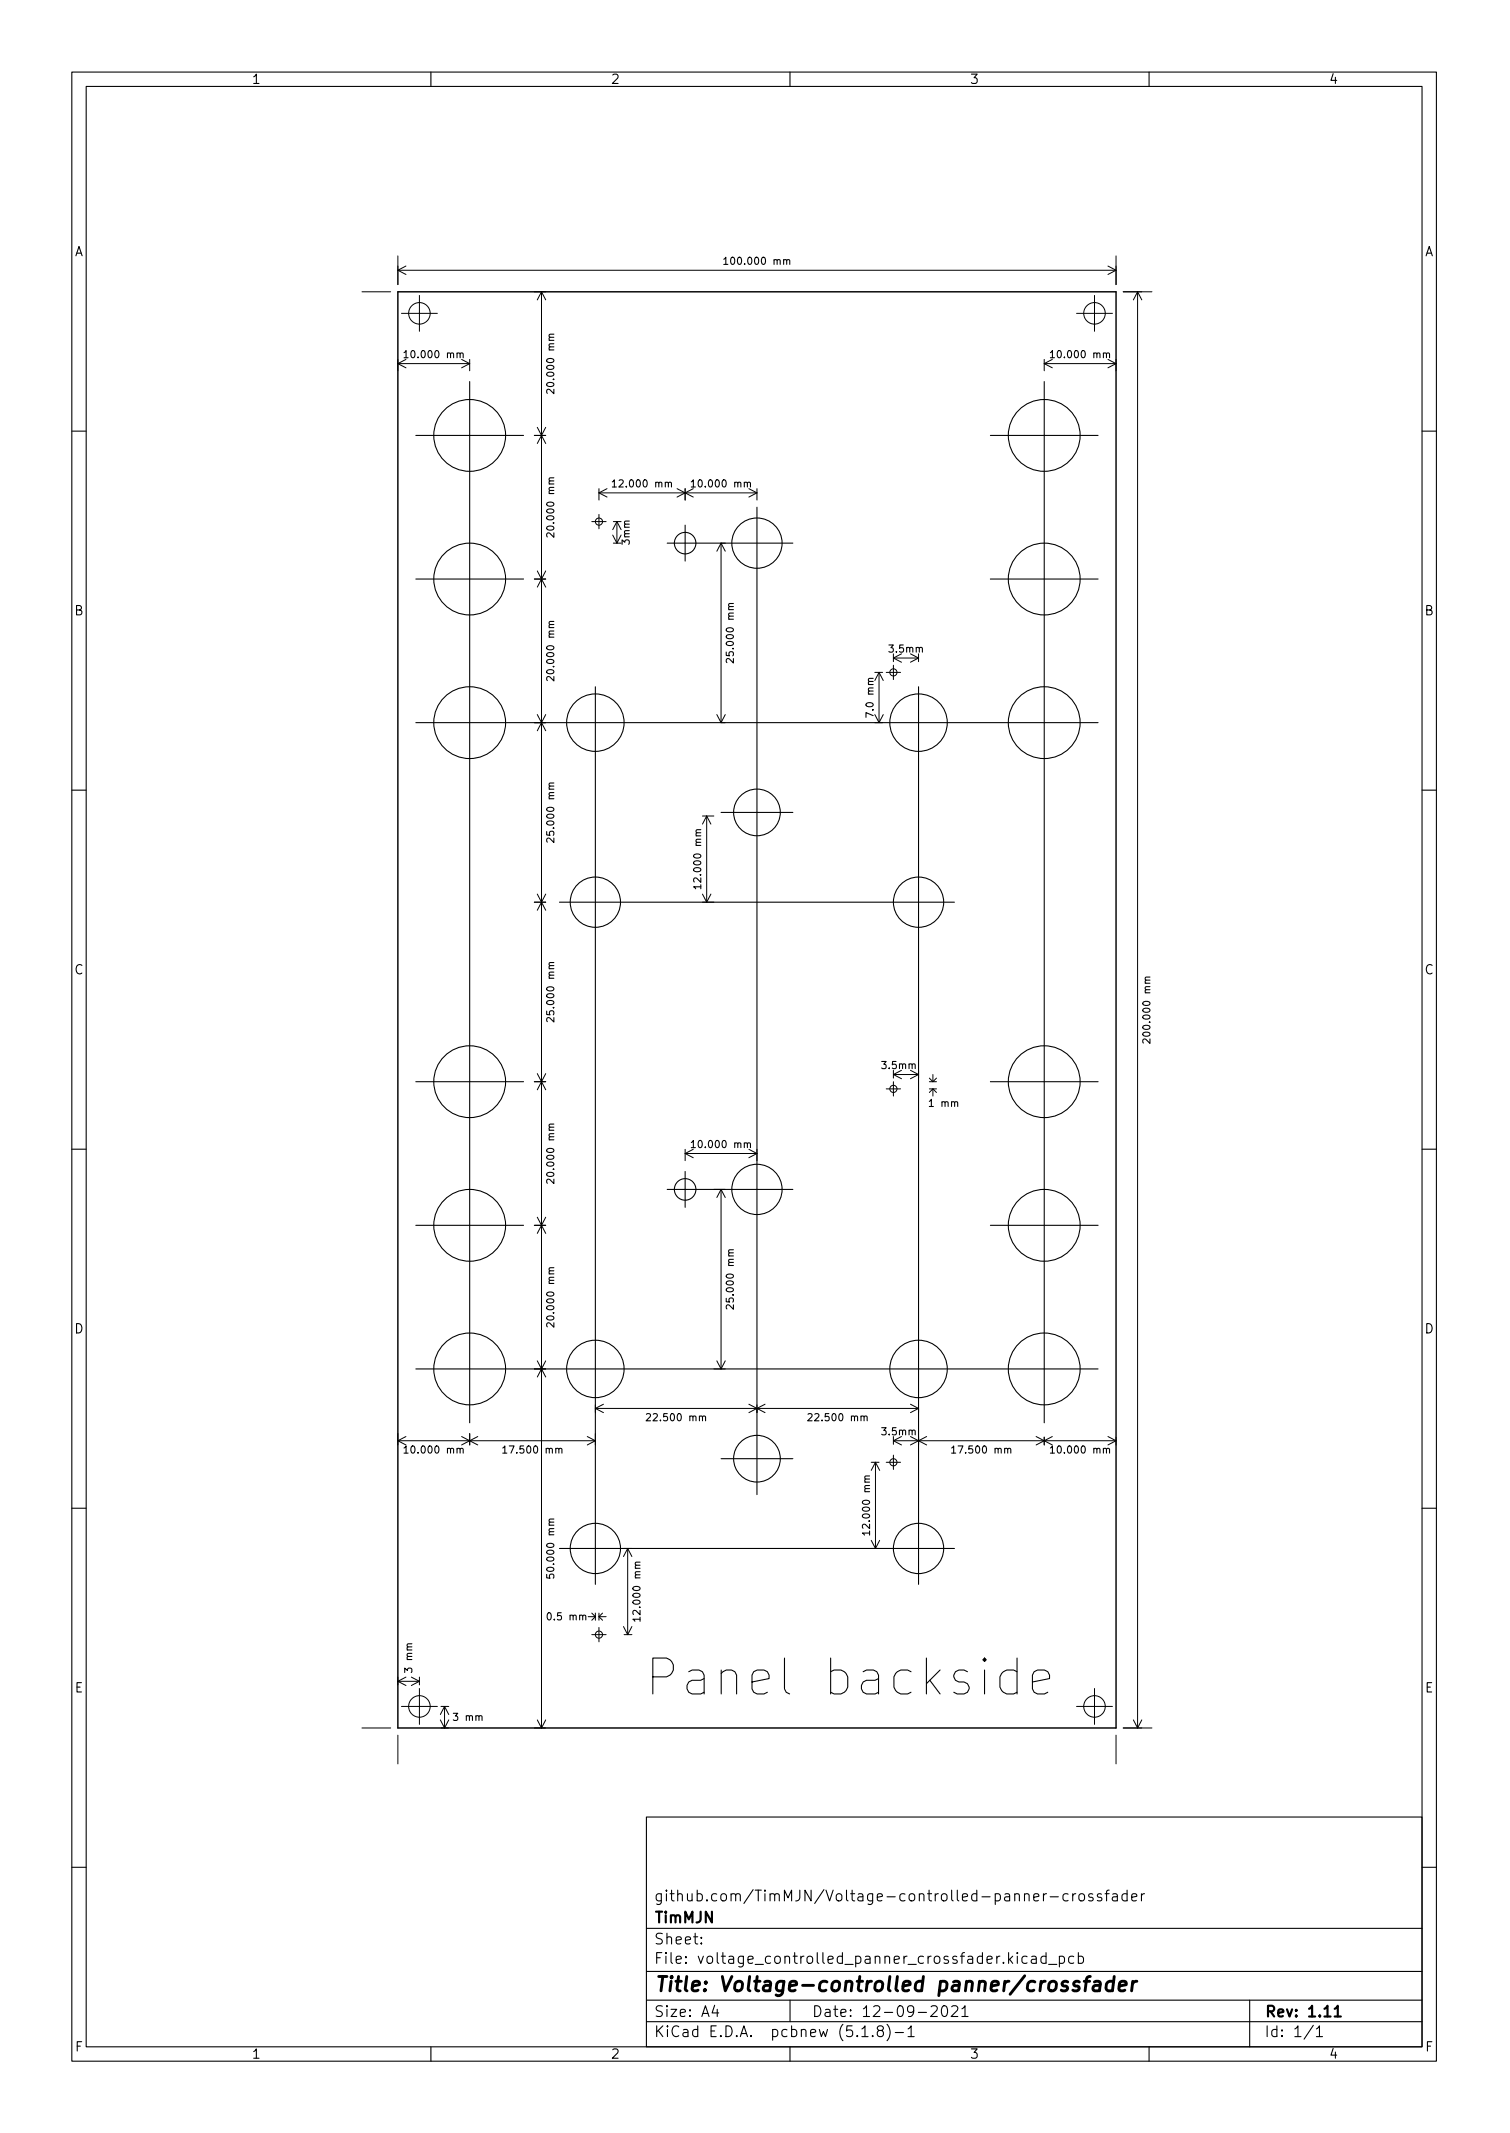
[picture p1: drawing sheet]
<svg xmlns="http://www.w3.org/2000/svg" width="210mm" height="297mm" viewBox="0 0 210 297" stroke-linecap="round" stroke-linejoin="round" font-family="sans-serif">
<defs><g id="words">
<text font-size="7" x="93.2" y="236.1">Panel backside</text>
<text font-size="2.8" x="91" y="277.3">Title: Voltage-controlled panner/crossfader</text>
<g font-size="2.1">
<text x="91" y="267.8">TimMJN</text>
<text x="91" y="264.8">github.com/TimMJN/Voltage-controlled-panner-crossfader</text>
<text x="91" y="273.5">File: voltage_controlled_panner_crossfader.kicad_pcb</text>
<text x="91" y="270.8">Sheet:</text>
<text x="91" y="280.9">Size: A4</text>
<text x="113" y="280.9">Date: 12-09-2021</text>
<text x="176" y="280.9">Rev: 1.11</text>
<text x="91" y="283.7">KiCad E.D.A. pcbnew (5.1.8)-1</text>
<text x="176" y="283.7">Id: 1/1</text>
</g>
<g font-size="1.8">
<text x="35" y="11.7">1</text>
<text x="85" y="11.7">2</text>
<text x="135" y="11.7">3</text>
<text x="185" y="11.7">4</text>
<text x="10.3" y="35.7">A</text>
<text x="198.4" y="35.7">A</text>
<text x="10.3" y="85.7">B</text>
<text x="198.4" y="85.7">B</text>
<text x="10.3" y="135.7">C</text>
<text x="198.4" y="135.7">C</text>
<text x="10.3" y="185.7">D</text>
<text x="198.4" y="185.7">D</text>
<text x="10.4" y="235.7">E</text>
<text x="198.4" y="235.7">E</text>
<text x="10.4" y="285.7">F</text>
<text x="35" y="286.7">1</text>
<text x="85" y="286.7">2</text>
<text x="135" y="286.7">3</text>
<text x="185" y="286.7">4</text>
<text x="198.5" y="285.7">F</text>
</g>
<g font-size="1.4">
<text x="101.5" y="36.9">100.000 mm</text>
<text x="56.8" y="49.9">10.000 mm</text>
<text x="146.8" y="49.9">10.000 mm</text>
<text x="77.2" y="54.2" transform="rotate(-90 77.2 54.2)">20.000 mm</text>
<text x="85.8" y="67.9">12.000 mm</text>
<text x="96.8" y="67.9">10.000 mm</text>
<text x="77.2" y="74.2" transform="rotate(-90 77.2 74.2)">20.000 mm</text>
<text x="87.7" y="75.8" transform="rotate(-90 87.7 75.8)">3mm</text>
<text x="77.2" y="94.2" transform="rotate(-90 77.2 94.2)">20.000 mm</text>
<text x="102.2" y="91.7" transform="rotate(-90 102.2 91.7)">25.000 mm</text>
<text x="123.9" y="90.9">3.5mm</text>
<text x="121.6" y="99.5" transform="rotate(-90 121.6 99.5)">7.0 mm</text>
<text x="77.2" y="116.7" transform="rotate(-90 77.2 116.7)">25.000 mm</text>
<text x="97.6" y="123.2" transform="rotate(-90 97.6 123.2)">12.000 mm</text>
<text x="77.2" y="141.7" transform="rotate(-90 77.2 141.7)">25.000 mm</text>
<text x="122.9" y="148.9">3.5mm</text>
<text x="160.2" y="144.6" transform="rotate(-90 160.2 144.6)">200.000 mm</text>
<text x="129.6" y="154.1">1 mm</text>
<text x="96.8" y="159.9">10.000 mm</text>
<text x="77.2" y="164.2" transform="rotate(-90 77.2 164.2)">20.000 mm</text>
<text x="77.2" y="184.2" transform="rotate(-90 77.2 184.2)">20.000 mm</text>
<text x="102.2" y="181.7" transform="rotate(-90 102.2 181.7)">25.000 mm</text>
<text x="90.6" y="197.9">22.500 mm</text>
<text x="113.1" y="197.9">22.500 mm</text>
<text x="56.8" y="202.4">10.000 mm</text>
<text x="70.6" y="202.4">17.500 mm</text>
<text x="122.9" y="199.9">3.5mm</text>
<text x="133.1" y="202.4">17.500 mm</text>
<text x="146.8" y="202.4">10.000 mm</text>
<text x="121.1" y="213.2" transform="rotate(-90 121.1 213.2)">12.000 mm</text>
<text x="77.2" y="219.2" transform="rotate(-90 77.2 219.2)">50.000 mm</text>
<text x="76.5" y="225.6">0.5 mm</text>
<text x="89.2" y="225.2" transform="rotate(-90 89.2 225.2)">12.000 mm</text>
<text x="57.4" y="232.7" transform="rotate(-90 57.4 232.7)">3 mm</text>
<text x="63.4" y="239.6">3 mm</text>
</g>
</g></defs>
<g fill="none" stroke="#000" stroke-width=".15">
<path d="M10 10h190v277h-190zM12 12h186v273h-186zM60 10v2M110 10v2M160 10v2M100.8 36.1l.3-.3v1M100.8 36.8h.6M109.5 36.3l.2-.1h.2l.1 .6M56.3 49.1l.2-.3v1M56.3 49.8h.5M64.1 49.3l.1-.1h.2l.1 .6M65.4 53.1v145"/>
<path d="M77.1 54.2v.6l-.7-.6-.3 .2 .1 .4M77.1 46.5l-.6 .1v.2l.1 .2M145.4 53.1v145M146.3 49.1l.2-.3v1M146.3 49.8h.5M154.1 49.3l.1-.1h.2l.1 .6M10 60h2M57.9 60.6h15M77.1 74.2v.6l-.7-.6-.3 .2 .1 .4M77.1 66.5l-.6 .1v.2l.1 .2M85.3 67.1l.2-.3v1M85.3 67.8h.5"/>
<path d="M92.9 75.6h17.5M93.1 67.3l.1-.1h.2l.1 .6M95.4 73.1v5M96.3 67.1l.2-.3v1M96.3 67.8h.5M104.1 67.3l.1-.1h.2l.1 .6M105.4 70.6v137.5M137.9 60.6h15M198 60h2M57.9 80.6h15M77.1 94.2v.6l-.7-.6-.3 .2 .1 .4M77.1 86.5l-.6 .1v.2l.1 .2"/>
<path d="M82.9 95.6v125M102.1 91.7v.6l-.7-.6-.3 .2 .1 .4M102.1 84l-.6 .1v.2l.1 .2M127.9 95.6v125M137.9 80.6h15M10 110h2M57.9 100.6h95M77.1 116.7v.6l-.7-.6-.3 .2 .1 .4M77.1 109l-.6 .1v.2l.1 .2M97.6 115.5l-.6 .1-.1 .2 .2 .2M100.4 113.1h10M198 110h2"/>
<path d="M77.1 134l-.6 .1v.2l.1 .2M77.9 125.6h55M97.6 123.5h-1l.3 .3M97.6 123.2v.6M160.1 136.1h-.6v.3l.1 .1M57.9 150.6h15M77.1 141.7v.6l-.7-.6-.3 .2 .1 .4M77.1 156.5l-.6 .1v.2l.1 .2M96.3 159.1l.2-.3v1M96.3 159.8h.5M104.1 159.3l.1-.1h.2l.1 .6M137.9 150.6h15"/>
<path d="M160.1 144.7v.6l-.7-.6-.3 .2 .1 .4M10 160h2M57.9 170.6h15M77.1 164.2v.6l-.7-.6-.3 .2 .1 .4M77.1 176.5l-.6 .1v.2l.1 .2M92.9 165.6h17.5M95.4 163.1v5M102.1 174l-.6 .1v.2l.1 .2M137.9 170.6h15M198 160h2M57.9 190.6h95M77.1 184.2v.6l-.7-.6-.3 .2 .1 .4"/>
<path d="M90 197l.4-.1 .2 .2-.6 .8h.6M97.8 197.3l.2-.1h.2v.7M102.1 181.7v.6l-.7-.6-.3 .2 .1 .4M112.5 197l.4-.1 .2 .2-.6 .8h.6M120.3 197.3l.2-.1h.2v.7M10 210h2M56.3 201.6l.2-.2v1M56.3 202.4h.5M64.1 201.8l.1-.1h.2l.1 .7M70 201.6l.3-.2v1M70 202.4h.6M76.1 219.3v.4l.5 .1-.1-.2 .1-.3 .1-.1 .3 .1 .1 .1-.1 .4"/>
<path d="M77.1 211.5l-.6 .1v.2l.1 .2M77.8 201.8l.2-.1h.2v.7M77.9 215.6h55M89.1 217.5l-.6 .1v.2l.1 .2M100.4 203.1h10M121.1 213.5h-1l.3 .3M121.1 205.5l-.6 .1-.1 .2 .2 .2M121.1 213.2v.6M132.5 201.6l.3-.2v1M132.5 202.4h.6M140.3 201.8l.2-.1h.2v.7M146.3 201.6l.2-.2v1"/>
<path d="M146.3 202.4h.5M154.1 201.8l.1-.1h.2l.1 .7M198 210h2M89.1 225.5h-1l.3 .3M89.1 225.2v.6M90.9 233.5h1.9a1.36 1.36 0 0 0 1-1.3 1.36 1.36 0 0 0-1-1.3h-1.9v5M143.8 234.2l2.3-.4v-.5l-.2-.5-.5-.2h-.9l-.5 .2-.2 .5v1.9l.2 .5 .5 .2h.9l.5-.2M90 253h108v32h-108zM10 260h2M90 278.5h108M90 274.5h108M90 268.5h108"/>
<path d="M97.7 270.6v.1l-.1-.1h.1v.1M97.7 269.8v.1h-.1l.1-.1v.1M99.5 279.2l-.3 1.1h.9M99.9 279.8v1M110 278.5v3M129.7 279.5l.2-.2 .5 .1a.41 .41 0 0 1 0 .6l-.8 .8h.9M131.3 279.4a.36 .36 0 0 1 .6 .2 .77 .77 0 0 1-.5 1.2 1 1 0 0 1-.1-1.4zM132.5 279.5l.2-.2 .5 .1a.41 .41 0 0 1 .1 .6l-.9 .8h1M133.9 279.7l.5-.4v1.5M141.7 271.9l-.1 .1 .1 .1v-.1v-.1v.2M143 272.5l-.4-.1-.3 .3v.4l.1 .2 .2 .1 .4-.1M143.7 272.5l.1-.1 .4 .1 .1 .9"/>
<path d="M144.3 272.8h-.5a.29 .29 0 0 0-.2 .3 .29 .29 0 0 0 .2 .3l.5-.1M145.7 272.5l-.5-.1-.3 .3v.4l.2 .2 .1 .1 .5-.1M145.7 271.9v1.5M145.7 263.7l-.3 .1-.1 .2M146 273.6h1.2M146.2 264.1h1.2M147.5 272.5l.4-.1 .3 .3v.4l-.1 .2-.2 .1-.4-.1M147.5 272.4v1.5M148.7 263.8l-.4-.1-.3 .3v.4l.2 .2 .1 .1 .4-.1M149.4 263.7v1M149.5 272.5l-.4-.1-.3 .3v.4l.1 .2 .2 .1 .4-.1M149.8 263.7l-.3 .1-.1 .2"/>
<path d="M150.2 272.5l.4-.1 .3 .3v.4l-.2 .2-.1 .1-.4-.1M150.2 271.9v1.5M150.3 263.9a.41 .41 0 0 1 .4-.2 .41 .41 0 0 1 .3 .3v.4a.41 .41 0 0 1-.4 .3 .41 .41 0 0 1-.4-.3zM152.2 263.8l-.4-.1-.2 .2 .1 .2 .5 .2v.1v.2l-.2 .1-.4-.1M153.4 263.8l-.4-.1-.2 .2 .1 .2 .5 .2v.1v.2l-.2 .1-.4-.1M153.9 263.7h.5M154.4 263.2l-.2 .1-.1 .1v1.3M154.9 263.8l.2-.1 .4 .1 .1 .9M155.6 264.1h-.5a.29 .29 0 0 0-.2 .3 .29 .29 0 0 0 .2 .3l.5-.1M156.9 263.8l-.4-.1-.3 .3v.4l.2 .2 .1 .1 .4-.1M156.9 263.2v1.5M157.6 264.2l.7-.1-.1-.3-.4-.1-.2 .2 .1 .7 .1 .1 .4-.1"/>
<path d="M158.9 263.7v1M159.4 263.7l-.3 .1-.2 .2M174 278.5v6.5M198 260h2M60 285v2M90 281.5h108M110 285v2M120 283.6h.9M121.5 283.5h.1l-.1 .1-.1-.1h.1v.1M122.4 282.8l-.1-.1a.31 .31 0 0 1-.1-.3 .31 .31 0 0 1 .2-.3l.5 .1a.31 .31 0 0 1 .1 .3 .31 .31 0 0 1-.3 .3h-.4l-.1 .2v.5l.2 .1h.3l.3-.3v-.3l-.3-.2M123.5 281.9a1.72 1.72 0 0 1 0 2.3M124.7 283h1.1"/>
<path d="M126.4 282.5l.5-.4v1.5M126.4 283.6h.9M133.9 280.8h.9M160 285v2M182.9 282l-1.3 2M183.3 282.5l.4-.4v1.5M183.3 283.6h.9"/>
<circle cx="65.4" cy="60.6" r="5"/>
<circle cx="95.4" cy="75.6" r="1.5"/>
<circle cx="105.4" cy="75.6" r="3.5"/>
<circle cx="145.4" cy="60.6" r="5"/>
<circle cx="65.4" cy="80.6" r="5"/>
<circle cx="145.4" cy="80.6" r="5"/>
<circle cx="65.4" cy="100.6" r="5"/>
<circle cx="82.9" cy="100.6" r="4"/>
<circle cx="105.4" cy="113.1" r="3.3"/>
<circle cx="127.9" cy="100.6" r="4"/>
<circle cx="145.4" cy="100.6" r="5"/>
<circle cx="82.9" cy="125.6" r="3.5"/>
<circle cx="127.9" cy="125.6" r="3.5"/>
<circle cx="65.4" cy="150.6" r="5"/>
<circle cx="145.4" cy="150.6" r="5"/>
<circle cx="65.4" cy="170.6" r="5"/>
<circle cx="95.4" cy="165.6" r="1.5"/>
<circle cx="105.4" cy="165.6" r="3.5"/>
<circle cx="145.4" cy="170.6" r="5"/>
<circle cx="65.4" cy="190.6" r="5"/>
<circle cx="82.9" cy="190.6" r="4"/>
<circle cx="127.9" cy="190.6" r="4"/>
<circle cx="145.4" cy="190.6" r="5"/>
<circle cx="82.9" cy="215.6" r="3.5"/>
<circle cx="105.4" cy="203.1" r="3.3"/>
<circle cx="127.9" cy="215.6" r="3.5"/>
</g>
<path d="M185.8 279.7l.5-.4v1.5M185.8 280.8h.9" fill="none" stroke="#000" stroke-width=".3"/>
<path d="M150.3 276a.49 .49 0 0 0-.8 .3l.1 .2 .6 .2 .1 .2-.2 .2-.2 .1-.5-.1M151 275.9h.7M151.8 275.2l-.4 .1-.1 .2-.2 1.7M152.4 276l.2-.1 .5 .1 .1 .2-.1 1M153.2 276.4l-.7 .1a.4 .4 0 0 0-.3 .3 .4 .4 0 0 0 .2 .4l.7-.1M155.1 276a.66 .66 0 0 0-1 .3l-.1 .6 .1 .2 .2 .1 .6-.1M155.1 275.2l-.2 2M155.8 276.6l1-.2v-.4l-.6-.1-.3 .3-.1 .8 .1 .1 .1 .1 .6-.1M157.7 275.9l-.1 1.3M158.3 275.9a.59 .59 0 0 0-.6 .4" fill="none" stroke="#000" stroke-width=".4"/>
<g fill="none" stroke="#000" stroke-width=".14">
<path d="M55.4 35.6v4M55.4 37.6h100M55.4 37.6l1.1 .6M56.5 37l-1.1 .6M154.3 37l1.1 .6M155.4 35.6v4M155.4 37.6l-1.1 .6M50.4 40.6h4M55.4 50.1v1.5M55.4 50.6h10M55.4 50.6l1.1 .6M55.9 43.6h5"/>
<path d="M56.5 50.1l-1.1 .5M58.4 41.1v5M64.3 50.1l1.1 .5M65.4 50.1v1.5M65.4 50.6l-1.1 .6M74.4 40.6h1.6M74.8 59.5l1.2 2.3M75.4 40.6v200M75.4 40.6l.6 1.2M75.4 40.6l-.6 1.2M76 59.5l-1.2 2.3M145.4 50.1v1.5"/>
<path d="M145.4 50.6h10M145.4 50.6l1.1 .6M146.5 50.1l-1.1 .5M149.9 43.6h5M152.4 41.1v5M154.3 50.1l1.1 .5M155.4 50.1v1.5M155.4 50.6l-1.1 .6M156.4 40.6h4M158.4 40.6v200M158.4 40.6l.6 1.2M158.4 40.6l-.6 1.2"/>
<path d="M74.4 60.6h1.6M74.8 79.5l1.2 2.3M76 79.5l-1.2 2.3M82.4 72.6h2M83.4 68.6h22M83.4 68.1v1.5M83.4 71.6v2M83.4 68.6l1.1 .6M84.5 68.1l-1.1 .5M85.3 74.5l.6 1.1M85.4 75.6h1.1M85.4 72.6h1.1"/>
<path d="M85.9 72.6v3M85.9 72.6l.6 1.2M85.9 72.6l-.6 1.2M86.5 74.5l-.6 1.1M94.3 68.1l2.2 1.1M95.4 68.1v1.5M96.5 68.1l-2.2 1.1M100.4 75.6h.6M100.4 75.6v25M100.4 75.6l.6 1.2M100.4 75.6l-.6 1.2M104.3 68.1l1.1 .5"/>
<path d="M105.4 68.1v1.5M105.4 68.6l-1.1 .6M74.4 80.6h1.6M74.8 99.5l1.2 2.3M76 99.5l-1.2 2.3M99.8 99.5l.6 1.1M101 99.5l-.6 1.1M121.8 93.6h1.1M121.8 99.5l.6 1.1M122.4 93.6v7M122.4 93.6l.6 1.2M122.4 93.6l-.6 1.2"/>
<path d="M123 99.5l-.6 1.1M123.4 93.6h2M124.4 91.6h3.5M124.4 91.1v1M124.4 92.6v2M124.4 91.6l1.1 .6M125.5 91.1l-1.1 .5M126.8 91.1l1.1 .5M127.9 91.1v1M127.9 91.6l-1.1 .6M74.4 100.6h1.6M97.8 113.6h1.6"/>
<path d="M98.4 113.6v12M98.4 113.6l.6 1.2M98.4 113.6l-.6 1.2M100.4 100.6h.6M121.8 100.6h1.1M74.4 125.6h1.6M74.8 124.5l1.2 2.3M76 124.5l-1.2 2.3M97.8 125.6h1.6M97.8 124.5l.6 1.1M99 124.5l-.6 1.1M74.4 150.6h1.6"/>
<path d="M74.8 149.5l1.2 2.3M76 149.5l-1.2 2.3M123.4 151.6h2M124.4 149.1v1M124.4 150.6v2M124.4 149.6h3.5M124.4 149.6l1.1 .6M125.5 149.1l-1.1 .5M126.8 149.1l1.1 .5M127.9 149.1v1M127.9 149.6l-1.1 .6M129.4 150.6h1"/>
<path d="M129.4 150.1l.5 .5M129.4 151.6h1M129.9 149.6v1M129.9 151.6v1M129.9 151.6l-.5 .5M129.9 151.6l.5 .5M130.4 150.1l-.5 .5M74.4 170.6h1.6M74.8 169.5l1.2 2.3M76 169.5l-1.2 2.3M95.4 160.1v1.5M95.4 160.6h10"/>
<path d="M95.4 160.6l1.1 .6M96.5 160.1l-1.1 .5M99.4 165.6h1.6M100.4 165.6v25M100.4 165.6l.6 1.2M100.4 165.6l-.6 1.2M104.3 160.1l1.1 .5M105.4 160.1v1.5M105.4 160.6l-1.1 .6M55.4 199.6v1.6M65.4 199.6v1.6M74.4 190.6h1.6"/>
<path d="M74.8 189.5l1.2 2.3M76 189.5l-1.2 2.3M82.9 195.6v1.1M82.9 199.6v1.6M82.9 196.1h45M82.9 196.1l1.1 .6M84 195.6l-1.1 .5M99.4 190.6h1.6M99.8 189.5l.6 1.1M101 189.5l-.6 1.1M104.3 195.6l2.2 1.1M105.4 195.6v1.1"/>
<path d="M106.5 195.6l-2.2 1.1M126.8 195.6l1.1 .5M127.9 196.1v.6M127.9 196.1l-1.1 .6M55.4 200.6h27.5M55.4 200.6l1.1 .6M56.5 200.1l-1.1 .5M64.3 200.1l2.2 1.1M66.5 200.1l-2.2 1.1M81.8 200.1l1.1 .5M82.9 200.6l-1.1 .6M86.9 215.6h1.1"/>
<path d="M87.4 215.6v12M87.4 215.6l.6 1.2M87.4 215.6l-.6 1.2M121.3 215.6h1.1M121.3 203.6h1.1M121.3 214.5l.6 1.1M121.9 203.6v12M121.9 203.6l.6 1.2M121.9 203.6l-.6 1.2M122.5 214.5l-.6 1.1M123.4 203.6h2M124.4 200.1v1"/>
<path d="M124.4 202.6v2M124.4 200.6h31M124.4 200.6l1.1 .6M125.5 200.1l-1.1 .5M126.8 200.1l2.2 1.1M127.9 200.1v1.1M129 200.1l-2.2 1.1M144.3 200.1l2.2 1.1M145.4 200.1v1.1M146.5 200.1l-2.2 1.1M154.3 200.1l1.1 .5M155.4 200.1v1.1"/>
<path d="M155.4 200.6l-1.1 .6M55.4 234.1h3M55.4 233.6v1M55.4 234.1l1.1 .6M55.9 237.6h5M56.5 233.6l-1.1 .5M57.3 233.6l1.1 .5M58.4 233.6v1M58.4 235.1v5M58.4 234.1l-1.1 .6M61.3 239.5l.6 1.1M61.4 237.6h1.1"/>
<path d="M61.9 237.6v3M61.9 237.6l.6 1.2M61.9 237.6l-.6 1.2M62.5 239.5l-.6 1.1M74.8 239.5l.6 1.1M76 239.5l-.6 1.1M81.9 225.1h1M82.4 227.6h2M82.4 224.6l.5 .5M82.9 225.1l-.5 .5M82.9 224.6v1M83.4 224.6v1"/>
<path d="M83.4 226.6v2M83.4 225.1h1M83.4 225.1l.5 .5M83.9 224.6l-.5 .5M86.8 226.5l.6 1.1M86.9 227.6h1.1M88 226.5l-.6 1.1M149.9 237.6h5M152.4 235.1v5M157.8 239.5l.6 1.1M159 239.5l-.6 1.1M50.4 240.6h4"/>
<path d="M55.4 241.6v4M61.4 240.6h1.1M74.4 240.6h1.6M155.4 241.6v4M156.4 240.6h4"/>
<circle cx="58.4" cy="43.6" r="1.5"/>
<circle cx="152.4" cy="43.6" r="1.5"/>
<circle cx="83.4" cy="72.6" r=".5"/>
<circle cx="124.4" cy="93.6" r=".5"/>
<circle cx="124.4" cy="151.6" r=".5"/>
<circle cx="124.4" cy="203.6" r=".5"/>
<circle cx="58.4" cy="237.6" r="1.5"/>
<circle cx="83.4" cy="227.6" r=".5"/>
<circle cx="152.4" cy="237.6" r="1.5"/>
</g>
<path d="M55.4 40.6h100v200h-100z" fill="none" stroke="#000" stroke-width=".2"/>
<use href="#words"/>
</svg>
